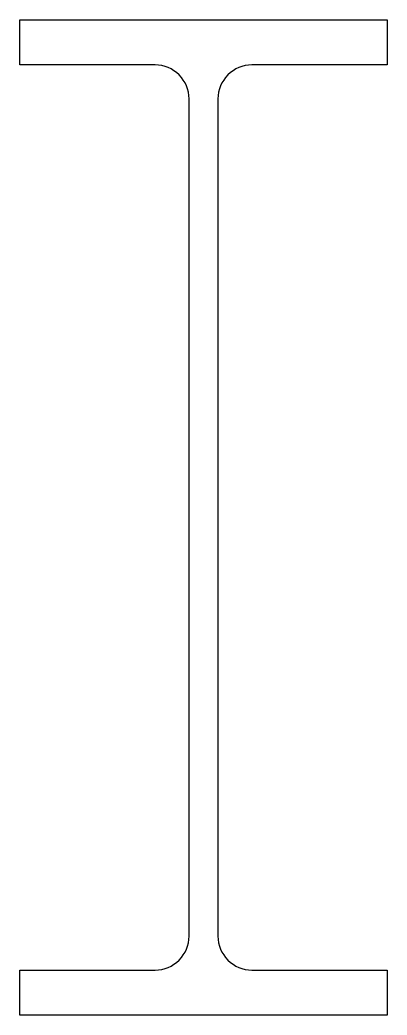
# Model space of a CAD drawing. Header units: millimetres. Extents: x 0 to 228, y 0 to 618.
import ezdxf

# ---------------------------------------------------------------- set-up
doc = ezdxf.new("R2010")
doc.units = ezdxf.units.MM
doc.layers.add('Profile', color=7, linetype='Continuous')

msp = doc.modelspace()

# ---------------------------------------------------------------- linework, layer by layer
at = {"layer": 'Profile'}
msp.add_lwpolyline([(0, 28), (84, 28, 0.414214), (105, 49), (105, 569, 0.414214), (84, 590), (0, 590), (0, 618), (228, 618), (228, 590), (144, 590, 0.414214), (123, 569), (123, 49, 0.414214), (144, 28), (228, 28), (228, 0), (0, 0)], format="xyb", close=True, dxfattribs=at)

doc.saveas('drawing.dxf')
